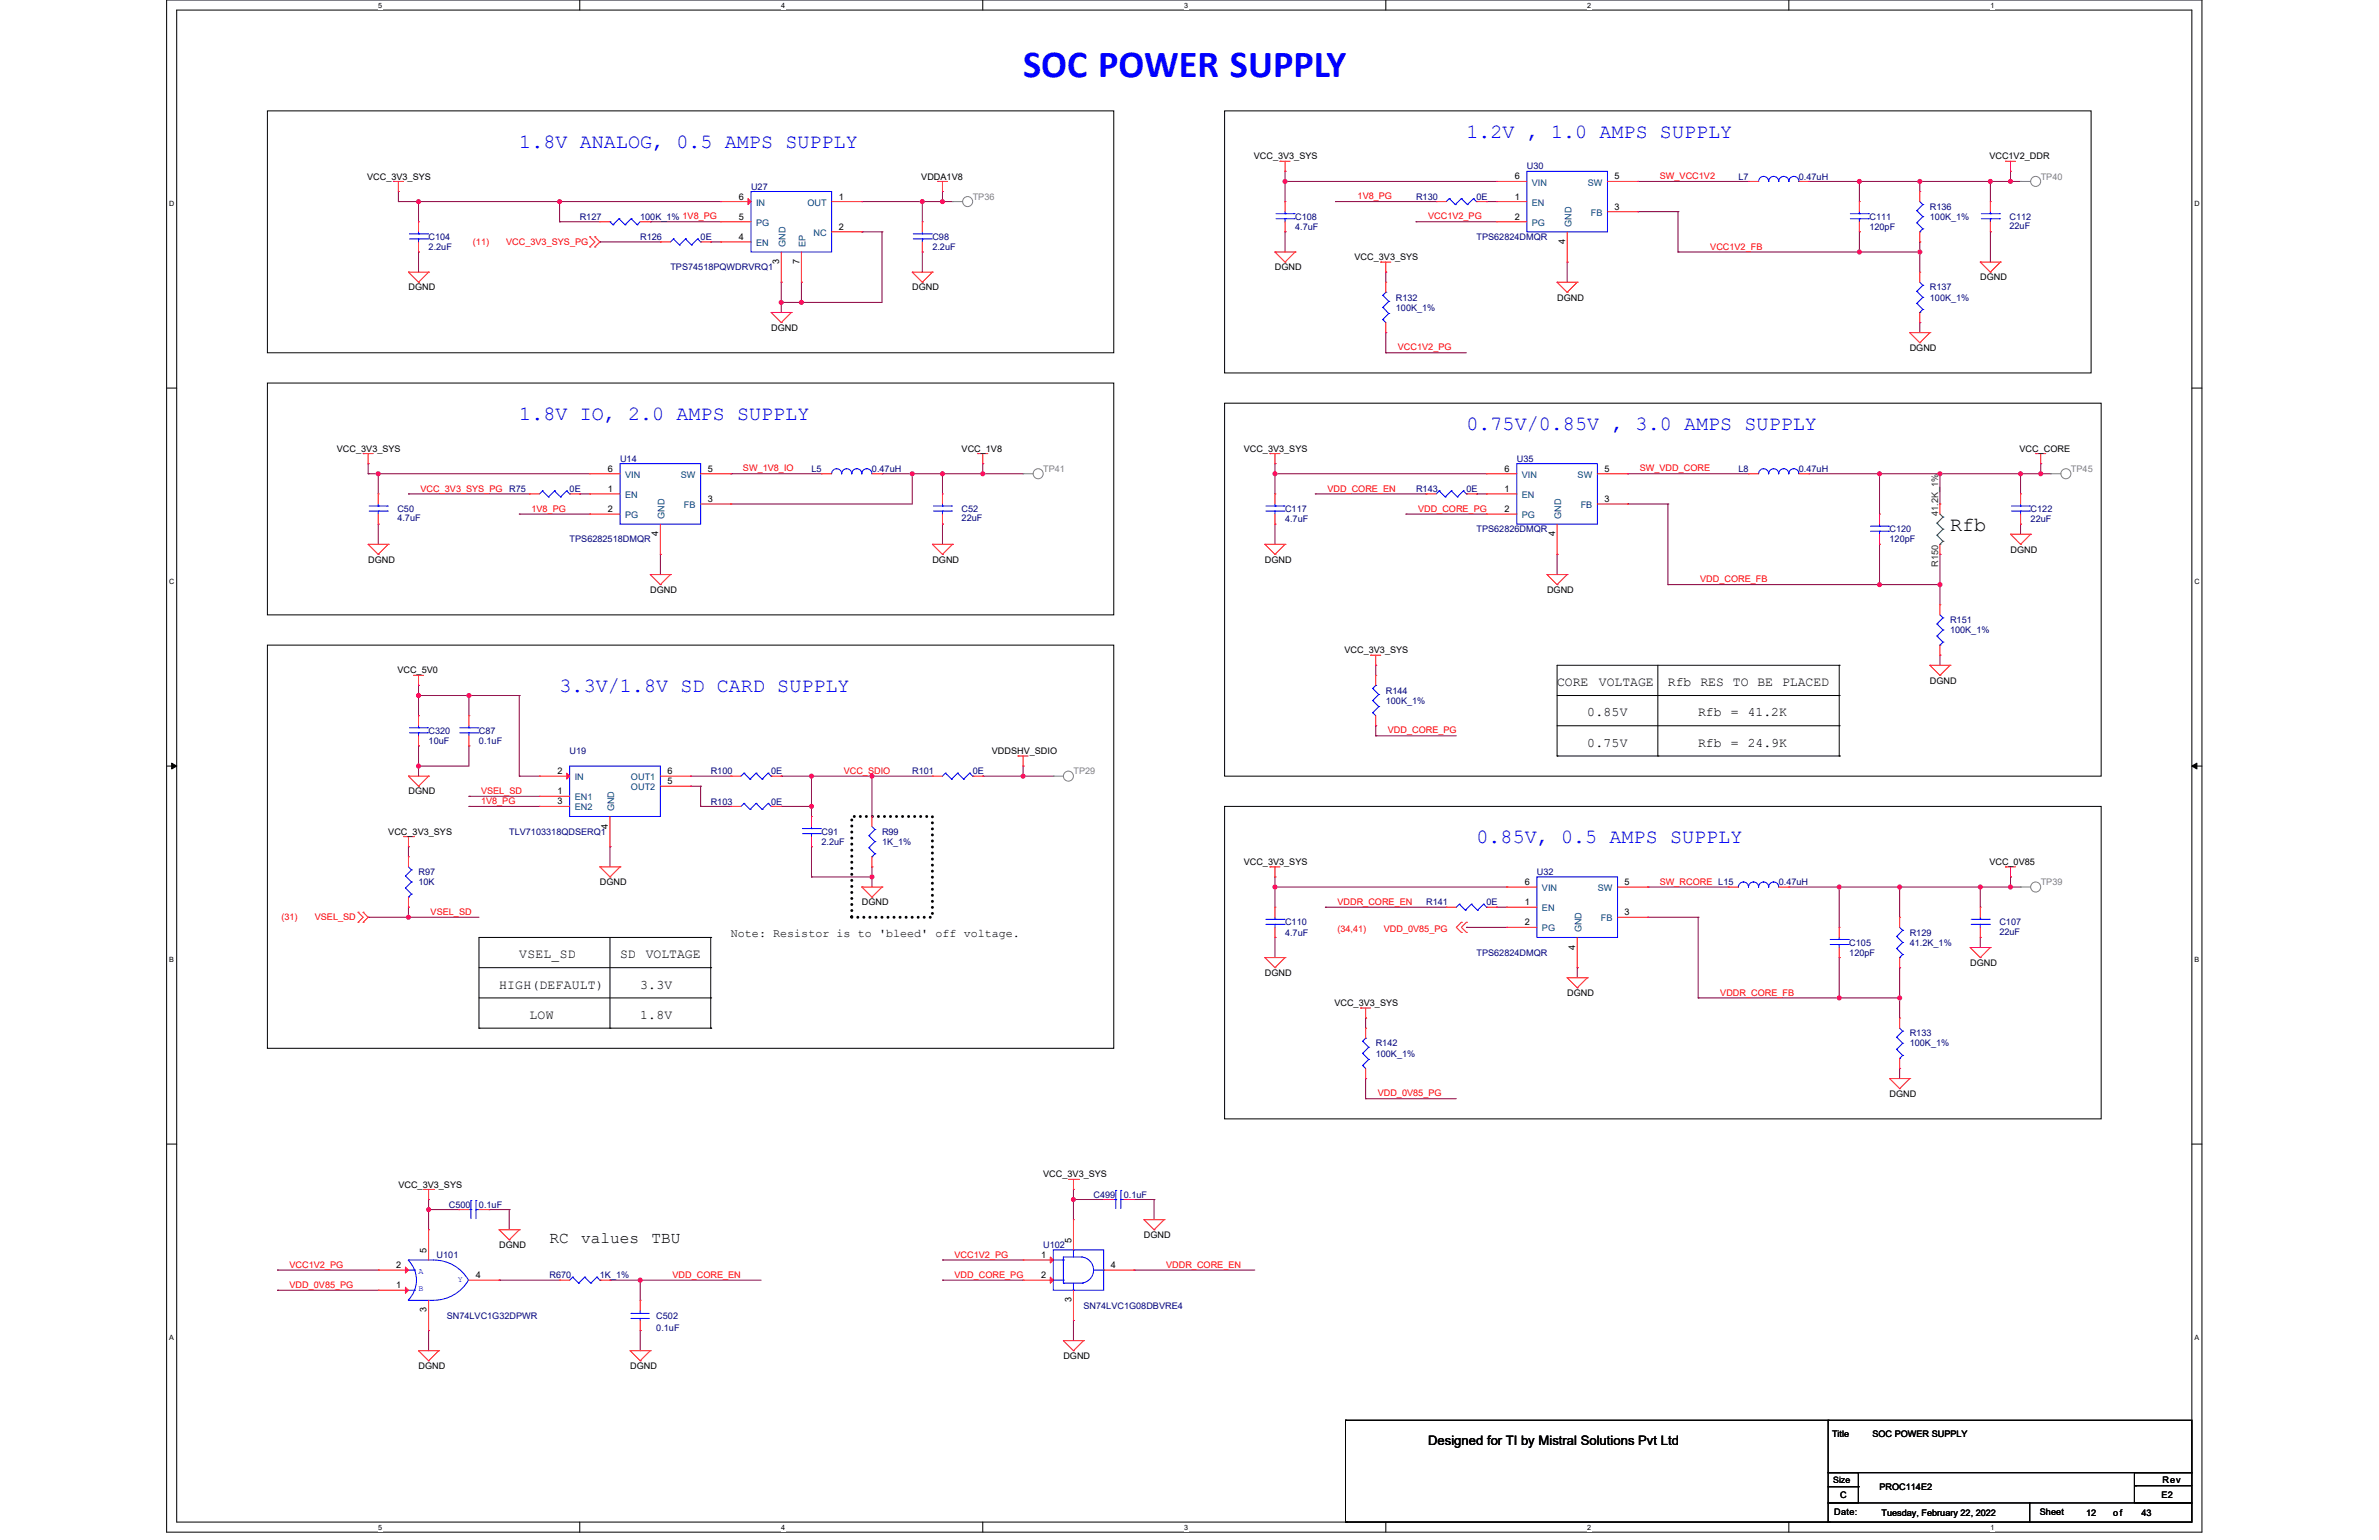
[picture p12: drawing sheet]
<svg xmlns="http://www.w3.org/2000/svg" width="432mm" height="279mm" viewBox="0 0 432 279" stroke-linecap="round" stroke-linejoin="round" font-family="sans-serif">
<defs><g id="words">
<text font-size="6.9" fill="#00f" x="185.7" y="13.9">SOC POWER SUPPLY</text>
<g font-size="3.7" fill="#00f">
<text x="94.3" y="26.8">1.8V ANALOG, 0.5 AMPS SUPPLY</text>
<text x="266.2" y="25">1.2V , 1.0 AMPS SUPPLY</text>
<text x="94.3" y="76.2">1.8V IO, 2.0 AMPS SUPPLY</text>
<text x="266.2" y="78">0.75V/0.85V , 3.0 AMPS SUPPLY</text>
<text x="101.6" y="125.6">3.3V/1.8V SD CARD SUPPLY</text>
<text x="268" y="153">0.85V, 0.5 AMPS SUPPLY</text>
</g>
<text font-size="3.7" x="353.9" y="96.3">Rfb</text>
<g font-size="2.9">
<text x="99.7" y="225.5">RC</text>
<text x="105.5" y="225.5">values</text>
<text x="118.3" y="225.5">TBU</text>
</g>
<g font-size="2.4">
<text x="282.6" y="124.5">CORE</text>
<text x="290.2" y="124.5">VOLTAGE</text>
<text x="302.7" y="124.5">Rfb RES TO BE PLACED</text>
<text x="288.1" y="130">0.85V</text>
<text x="308.2" y="130">Rfb</text>
<text x="314.2" y="130">=</text>
<text x="317.2" y="130">41.2K</text>
<text x="288.1" y="135.5">0.75V</text>
<text x="308.2" y="135.5">Rfb</text>
<text x="314.2" y="135.5">=</text>
<text x="317.2" y="135.5">24.9K</text>
<text x="94.3" y="173.9">VSEL_SD</text>
<text x="112.5" y="173.9">SD</text>
<text x="117.2" y="173.9">VOLTAGE</text>
<text x="90.6" y="179.4">HIGH(DEFAULT)</text>
<text x="116.2" y="179.4">3.3V</text>
<text x="96.1" y="184.9">LOW</text>
<text x="116.2" y="184.9">1.8V</text>
<text x="259.2" y="262.2">Designed for TI by Mistral Solutions Pvt Ltd</text>
</g>
<text font-size="2.1" x="132.7" y="170">Note: Resistor is to 'bleed' off voltage.</text>
<g font-size="1.6">
<text x="227.6" y="28.9">VCC_3V3_SYS</text>
<text x="361.1" y="28.9">VCC1V2_DDR</text>
<text x="66.6" y="32.6">VCC_3V3_SYS</text>
<text x="167.2" y="32.6">VDDA1V8</text>
<text x="274.9" y="32.5">6</text>
<text x="293" y="32.5">5</text>
<text x="134.1" y="39.9">5</text>
<text x="134.1" y="36.2">6</text>
<text x="152.2" y="36.2">1</text>
<text x="152.2" y="41.7">2</text>
<text x="274.9" y="36.2">1</text>
<text x="274.9" y="39.9">2</text>
<text x="293" y="38">3</text>
<text x="134.1" y="43.5">4</text>
<text x="141.4" y="47.9" transform="rotate(-90 141.4 47.9)">3</text>
<text x="145.1" y="47.9" transform="rotate(-90 145.1 47.9)">7</text>
<text x="245.9" y="47.2">VCC_3V3_SYS</text>
<text x="284.1" y="44.3" transform="rotate(-90 284.1 44.3)">4</text>
<text x="74.1" y="52.7">DGND</text>
<text x="165.6" y="52.7">DGND</text>
<text x="231.4" y="49">DGND</text>
<text x="359.4" y="50.9">DGND</text>
<text x="282.6" y="54.5">DGND</text>
<text x="140" y="60">DGND</text>
<text x="346.6" y="63.7">DGND</text>
<text x="61.2" y="82">VCC_3V3_SYS</text>
<text x="174.5" y="82">VCC_1V8</text>
<text x="225.7" y="82">VCC_3V3_SYS</text>
<text x="366.6" y="82">VCC_CORE</text>
<text x="110.3" y="89.2">1</text>
<text x="110.3" y="85.6">6</text>
<text x="128.5" y="85.6">5</text>
<text x="273.1" y="89.2">1</text>
<text x="273.1" y="85.6">6</text>
<text x="291.2" y="85.6">5</text>
<text x="110.3" y="92.9">2</text>
<text x="128.5" y="91.1">3</text>
<text x="273.1" y="92.9">2</text>
<text x="291.2" y="91.1">3</text>
<text x="119.5" y="97.3" transform="rotate(-90 119.5 97.3)">4</text>
<text x="282.2" y="97.3" transform="rotate(-90 282.2 97.3)">4</text>
<text x="364.9" y="100.2">DGND</text>
<text x="66.8" y="102.1">DGND</text>
<text x="118" y="107.6">DGND</text>
<text x="169.2" y="102.1">DGND</text>
<text x="229.6" y="102.1">DGND</text>
<text x="280.8" y="107.6">DGND</text>
<text x="244" y="118.5">VCC_3V3_SYS</text>
<text x="72.1" y="122.2">VCC_5V0</text>
<text x="350.3" y="124">DGND</text>
<text x="180" y="136.8">VDDSHV_SDIO</text>
<text x="101.2" y="140.4">2</text>
<text x="121.1" y="142.3">5</text>
<text x="121.1" y="140.4">6</text>
<text x="74.1" y="144.1">DGND</text>
<text x="101.2" y="144.1">1</text>
<text x="101.2" y="145.9">3</text>
<text x="70.5" y="151.4">VCC_3V3_SYS</text>
<text x="110.3" y="150.3" transform="rotate(-90 110.3 150.3)">4</text>
<text x="108.9" y="160.6">DGND</text>
<text x="225.7" y="156.9">VCC_3V3_SYS</text>
<text x="276.8" y="160.6">6</text>
<text x="294.9" y="160.6">5</text>
<text x="361.1" y="156.9">VCC_0V85</text>
<text x="156.4" y="164.2">DGND</text>
<text x="276.8" y="164.2">1</text>
<text x="276.8" y="167.9">2</text>
<text x="294.9" y="166">3</text>
<text x="285.9" y="172.3" transform="rotate(-90 285.9 172.3)">4</text>
<text x="229.6" y="177.1">DGND</text>
<text x="357.6" y="175.2">DGND</text>
<text x="242.2" y="182.5">VCC_3V3_SYS</text>
<text x="284.4" y="180.7">DGND</text>
<text x="343" y="199">DGND</text>
<text x="72.3" y="215.5">VCC_3V3_SYS</text>
<text x="189.4" y="213.6">VCC_3V3_SYS</text>
<text x="77.4" y="227.3" transform="rotate(-90 77.4 227.3)">5</text>
<text x="90.6" y="226.4">DGND</text>
<text x="194.5" y="225.5" transform="rotate(-90 194.5 225.5)">5</text>
<text x="207.6" y="224.6">DGND</text>
<text x="71.9" y="233.7">1</text>
<text x="71.9" y="230.1">2</text>
<text x="86.4" y="231.9">4</text>
<text x="189" y="228.2">1</text>
<text x="189" y="231.9">2</text>
<text x="201.6" y="230.1">4</text>
<text x="77.4" y="238.1" transform="rotate(-90 77.4 238.1)">3</text>
<text x="194.5" y="236.3" transform="rotate(-90 194.5 236.3)">3</text>
<text x="76" y="248.4">DGND</text>
<text x="114.4" y="248.4">DGND</text>
<text x="193" y="246.5">DGND</text>
<text x="332.5" y="260.6">Title</text>
<text x="339.9" y="260.6">SOC POWER SUPPLY</text>
<text x="332.7" y="269">Size</text>
<text x="392.5" y="269">Rev</text>
<text x="332.9" y="274.9">Date:</text>
<text x="334" y="271.8">C</text>
<text x="341.1" y="270.3">PROC114E2</text>
<text x="341.5" y="275.1">Tuesday, February 22, 2022</text>
<text x="370.2" y="274.9">Sheet</text>
<text x="378.6" y="275.1">12</text>
<text x="383.6" y="275.1">of</text>
<text x="388.7" y="275.1">43</text>
<text x="392.3" y="271.8">E2</text>
</g>
<g font-size="1.6" fill="#000080">
<text x="136.3" y="34.4">U27</text>
<text x="277.1" y="30.7">U30</text>
<text x="315.5" y="32.6">L7</text>
<text x="326.5" y="32.6">0.47uH</text>
<text x="105.2" y="39.9">R127</text>
<text x="116.2" y="39.9">100K_1% 1V8_PG</text>
<text x="235.1" y="39.9">C108</text>
<text x="235.1" y="41.7">4.7uF</text>
<text x="257" y="36.2">R130</text>
<text x="268" y="36.2">0E</text>
<text x="339.3" y="39.9">C111</text>
<text x="339.3" y="41.7">120pF</text>
<text x="350.3" y="38.1">R136</text>
<text x="350.3" y="39.9">100K_1%</text>
<text x="364.7" y="39.9">C112</text>
<text x="364.7" y="41.5">22uF</text>
<text x="77.8" y="43.5">C104</text>
<text x="77.8" y="45.4">2.2uF</text>
<text x="116.2" y="43.5">R126</text>
<text x="127.2" y="43.5">0E</text>
<text x="169.2" y="43.5">C98</text>
<text x="169.2" y="45.4">2.2uF</text>
<text x="268" y="43.5">TPS62824DMQR</text>
<text x="121.7" y="49">TPS74518PQWDRVRQ1</text>
<text x="350.3" y="52.7">R137</text>
<text x="253.4" y="54.5">R132</text>
<text x="253.4" y="56.3">100K_1%</text>
<text x="350.3" y="54.5">100K_1%</text>
<text x="112.5" y="83.8">U14</text>
<text x="275.3" y="83.8">U35</text>
<text x="92.4" y="89.3">R75</text>
<text x="103.4" y="89.3">0E</text>
<text x="147.3" y="85.6">L5</text>
<text x="158.3" y="85.6">0.47uH</text>
<text x="257" y="89.3">R143</text>
<text x="266.2" y="89.3">0E</text>
<text x="315.5" y="85.6">L8</text>
<text x="326.5" y="85.6">0.47uH</text>
<text x="72.1" y="92.9">C50</text>
<text x="72.1" y="94.6">4.7uF</text>
<text x="174.5" y="92.9">C52</text>
<text x="174.5" y="94.6">22uF</text>
<text x="233.2" y="92.9">C117</text>
<text x="233.2" y="94.8">4.7uF</text>
<text x="368.6" y="92.9">C122</text>
<text x="368.6" y="94.8">22uF</text>
<text x="103.4" y="98.4">TPS6282518DMQR</text>
<text x="268" y="96.6">TPS62826DMQR</text>
<text x="343" y="96.6">C120</text>
<text x="343" y="98.4">120pF</text>
<text x="353.9" y="113">R151</text>
<text x="353.9" y="114.9">100K_1%</text>
<text x="251.5" y="125.8">R144</text>
<text x="251.5" y="127.7">100K_1%</text>
<text x="77.8" y="133.2">C320</text>
<text x="77.8" y="135">10uF</text>
<text x="86.9" y="133.2">C87</text>
<text x="86.9" y="135">0.1uF</text>
<text x="103.4" y="136.8">U19</text>
<text x="129" y="140.5">R100</text>
<text x="140" y="140.5">0E</text>
<text x="165.6" y="140.5">R101</text>
<text x="176.5" y="140.5">0E</text>
<text x="129" y="146">R103</text>
<text x="140" y="146">0E</text>
<text x="92.4" y="151.4">TLV7103318QDSERQ1</text>
<text x="149.1" y="151.4">C91</text>
<text x="149.1" y="153.3">2.2uF</text>
<text x="160.1" y="151.4">R99</text>
<text x="160.1" y="153.3">1K_1%</text>
<text x="76" y="158.8">R97</text>
<text x="76" y="160.6">10K</text>
<text x="279" y="158.8">U32</text>
<text x="322.9" y="160.6">0.47uH</text>
<text x="233.2" y="167.9">C110</text>
<text x="258.8" y="164.2">R141</text>
<text x="269.8" y="164.2">0E</text>
<text x="362.9" y="167.9">C107</text>
<text x="233.2" y="169.7">4.7uF</text>
<text x="268" y="173.4">TPS62824DMQR</text>
<text x="335.7" y="171.6">C105</text>
<text x="335.7" y="173.4">120pF</text>
<text x="346.6" y="169.7">R129</text>
<text x="346.6" y="171.6">41.2K_1%</text>
<text x="362.9" y="169.6">22uF</text>
<text x="249.7" y="189.9">R142</text>
<text x="249.7" y="191.7">100K_1%</text>
<text x="346.6" y="188">R133</text>
<text x="346.6" y="189.9">100K_1%</text>
<text x="81.5" y="219.1">C500</text>
<text x="86.9" y="219.1">0.1uF</text>
<text x="198.5" y="217.3">C499</text>
<text x="204" y="217.3">0.1uF</text>
<text x="189.4" y="226.4">U102</text>
<text x="79.3" y="228.3">U101</text>
<text x="99.7" y="231.9">R670</text>
<text x="108.9" y="231.9">1K_1%</text>
<text x="81.1" y="239.2">SN74LVC1G32DPWR</text>
<text x="119.1" y="239.2">C502</text>
<text x="196.7" y="237.4">SN74LVC1G08DBVRE4</text>
<text x="119.1" y="241.4">0.1uF</text>
</g>
<g font-size="1.6" fill="#004080">
<text x="278" y="33.7">VIN</text>
<text x="288.2" y="33.7">SW</text>
<text x="137.2" y="41">PG</text>
<text x="137.2" y="37.3">IN</text>
<text x="146.5" y="37.3">OUT</text>
<text x="278" y="37.3">EN</text>
<text x="278" y="41">PG</text>
<text x="285.2" y="41.1" transform="rotate(-90 285.2 41.1)">GND</text>
<text x="288.7" y="39.1">FB</text>
<text x="137.2" y="44.6">EN</text>
<text x="142.6" y="44.8" transform="rotate(-90 142.6 44.8)">GND</text>
<text x="146.2" y="44.8" transform="rotate(-90 146.2 44.8)">EP</text>
<text x="147.6" y="42.8">NC</text>
<text x="113.5" y="86.7">VIN</text>
<text x="123.6" y="86.7">SW</text>
<text x="276.2" y="86.7">VIN</text>
<text x="286.4" y="86.7">SW</text>
<text x="113.5" y="90.4">EN</text>
<text x="113.5" y="94">PG</text>
<text x="120.6" y="94.2" transform="rotate(-90 120.6 94.2)">GND</text>
<text x="124.1" y="92.2">FB</text>
<text x="276.2" y="90.4">EN</text>
<text x="276.2" y="94">PG</text>
<text x="283.4" y="94.2" transform="rotate(-90 283.4 94.2)">GND</text>
<text x="286.9" y="92.2">FB</text>
<text x="104.3" y="141.6">IN</text>
<text x="114.5" y="143.4">OUT2</text>
<text x="114.5" y="141.6">OUT1</text>
<text x="104.3" y="145.2">EN1</text>
<text x="104.3" y="147">EN2</text>
<text x="111.5" y="147.2" transform="rotate(-90 111.5 147.2)">GND</text>
<text x="279.9" y="161.7">VIN</text>
<text x="290" y="161.7">SW</text>
<text x="279.9" y="165.3">EN</text>
<text x="290.6" y="167.2">FB</text>
<text x="279.9" y="169">PG</text>
<text x="287" y="169.2" transform="rotate(-90 287 169.2)">GND</text>
</g>
<g font-size="1.6" fill="#f00">
<text x="301.3" y="32.5">SW_VCC1V2</text>
<text x="246.4" y="36.1">1V8_PG</text>
<text x="259.2" y="39.8">VCC1V2_PG</text>
<text x="85.8" y="44.5">(11)</text>
<text x="91.9" y="44.5">VCC_3V3_SYS_PG</text>
<text x="310.4" y="45.3">VCC1V2_FB</text>
<text x="253.7" y="63.6">VCC1V2_PG</text>
<text x="76.3" y="89.2">VCC_3V3_SYS_PG</text>
<text x="134.9" y="85.5">SW_1V8_IO</text>
<text x="240.9" y="89.2">VDD_CORE_EN</text>
<text x="297.6" y="85.5">SW_VDD_CORE</text>
<text x="96.5" y="92.8">1V8_PG</text>
<text x="257.4" y="92.8">VDD_CORE_PG</text>
<text x="308.6" y="105.6">VDD_CORE_FB</text>
<text x="251.9" y="133.1">VDD_CORE_PG</text>
<text x="153.1" y="140.4">VCC_SDIO</text>
<text x="87.3" y="145.9">1V8_PG</text>
<text x="87.3" y="144">VSEL_SD</text>
<text x="301.3" y="160.5">SW_RCORE L15</text>
<text x="51.1" y="167">(31)</text>
<text x="57.1" y="167">VSEL_SD</text>
<text x="78.2" y="166">VSEL_SD</text>
<text x="242.8" y="164.2">VDDR_CORE_EN</text>
<text x="242.8" y="169">(34,41)</text>
<text x="251.2" y="169">VDD_0V85_PG</text>
<text x="312.2" y="180.6">VDDR_CORE_FB</text>
<text x="250.1" y="198.9">VDD_0V85_PG</text>
<text x="52.6" y="230">VCC1V2_PG</text>
<text x="52.6" y="233.7">VDD_0V85_PG</text>
<text x="122.1" y="231.8">VDD_CORE_EN</text>
<text x="173.3" y="228.2">VCC1V2_PG</text>
<text x="173.3" y="231.8">VDD_CORE_PG</text>
<text x="211.7" y="230">VDDR_CORE_EN</text>
</g>
<g font-size="1.6" fill="#808080">
<text x="370.4" y="32.6">TP40</text>
<text x="176.5" y="36.2">TP36</text>
<text x="189.4" y="85.6">TP41</text>
<text x="375.9" y="85.6">TP45</text>
<text x="194.8" y="140.5">TP29</text>
<text x="370.4" y="160.6">TP39</text>
</g>
<g font-size="1.6" fill="#008000">
<text x="351.8" y="93.6" transform="rotate(-90 351.8 93.6)">41.2K_1%</text>
<text x="351.8" y="102.8" transform="rotate(-90 351.8 102.8)">R150</text>
</g>
<g font-size="1.5" fill="#00f">
<text x="76" y="231.1">A</text>
<text x="83.1" y="232.6">Y</text>
<text x="76" y="234.2">B</text>
</g>
<g font-size="1.3">
<text x="68.6" y="1.4">5</text>
<text x="141.8" y="1.4">4</text>
<text x="215" y="1.4">3</text>
<text x="288.1" y="1.4">2</text>
<text x="361.3" y="1.4">1</text>
<text x="30.7" y="37.3">D</text>
<text x="398.3" y="37.3">D</text>
<text x="30.7" y="105.9">C</text>
<text x="398.3" y="105.9">C</text>
<text x="30.7" y="174.5">B</text>
<text x="398.3" y="174.5">B</text>
<text x="30.7" y="243">A</text>
<text x="398.3" y="243">A</text>
<text x="68.6" y="277.5">5</text>
<text x="141.8" y="277.5">4</text>
<text x="215" y="277.5">3</text>
<text x="288.1" y="277.5">2</text>
<text x="361.3" y="277.5">1</text>
</g>
</g></defs>
<path d="M30.2 0h369.5v278h-369.5zM32.1 1.8h365.7v274.3h-365.7z" fill="none" stroke="#000" stroke-width=".18"/>
<g fill="#fff">
<path d="M68.7 .2h.7v1.4h-.7z"/>
<path d="M68.7 276.3h.7v1.5h-.7z"/>
</g>
<path d="M105.2 0v1.8M105.2 276.1v1.9" fill="none" stroke="#000" stroke-width=".18"/>
<g fill="#fff">
<path d="M141.8 .2h.7v1.4h-.7z"/>
<path d="M141.8 276.3h.7v1.5h-.7z"/>
</g>
<path d="M178.4 0v1.8M178.4 276.1v1.9" fill="none" stroke="#000" stroke-width=".18"/>
<g fill="#fff">
<path d="M215 .2h.7v1.4h-.7z"/>
<path d="M215 276.3h.7v1.5h-.7z"/>
</g>
<path d="M251.5 0v1.8M251.5 276.1v1.9" fill="none" stroke="#000" stroke-width=".18"/>
<g fill="#fff">
<path d="M288.1 .2h.7v1.4h-.7z"/>
<path d="M288.1 276.3h.7v1.5h-.7z"/>
</g>
<path d="M324.7 0v1.8M324.7 276.1v1.9" fill="none" stroke="#000" stroke-width=".18"/>
<g fill="#fff">
<path d="M361.3 .2h.7v1.4h-.7z"/>
<path d="M361.3 276.3h.7v1.5h-.7z"/>
<path d="M30.7 36.1h1v1.5h-1z"/>
<path d="M398.3 36.1h.9v1.5h-.9z"/>
<path d="M30.7 104.7h1v1.5h-1z"/>
<path d="M398.3 104.7h.9v1.5h-.9z"/>
</g>
<path d="M30.2 70.4h1.9M397.8 70.4h1.9" fill="none" stroke="#000" stroke-width=".18"/>
<g fill="#fff">
<path d="M30.7 173.3h.9v1.4h-.9z"/>
<path d="M398.3 173.3h.9v1.4h-.9z"/>
</g>
<path d="M30.2 139h1.9M31.2 138.5l.9 .5-.9 .5zM397.8 139l.9-.5v1zM397.8 139h1.9" fill="none" stroke="#000" stroke-width=".18"/>
<path d="M31.2 138.5l.9 .5-.9 .5zM397.8 139l.9-.5v1z" fill="#000"/>
<g fill="#fff">
<path d="M30.7 241.9h.9v1.4h-.9z"/>
<path d="M398.3 241.9h.9v1.4h-.9z"/>
</g>
<g fill="none" stroke="#000" stroke-width=".18">
<path d="M48.5 20.1h153.7v43.9h-153.7zM222.3 20.1h157.2v47.6h-157.2zM48.5 69.5h153.7v42.1h-153.7zM222.3 73.2h159.1v67.6h-159.1zM48.5 117h153.7v73.2h-153.7zM282.6 137.2h.1M282.6 126.2h51.2M282.6 131.7h51.2M282.6 137.2h51.2M300.9 137.2h.1M300.9 120.7v16.5M333.8 120.7h.1"/>
<path d="M333.8 126.2h.1M333.8 131.7h.1M333.8 137.2h.1M333.8 120.7h-51.2v16.5M333.8 120.7v16.5M222.3 146.3h159.1v56.7h-159.1zM86.9 175.6h42.1M110.7 170.1v16.4M129 170.1h.1M129 175.6h.1M129 170.1v16.4M129 170.1h-42.1v16.4"/>
<path d="M86.9 186.5h.1M86.9 181.1h42.1M86.9 186.5h42.1M110.7 186.5h.1M129 181.1h.1M129 186.5h.1M30.2 207.6h1.9M397.8 207.6h1.9"/>
</g>
<path d="M154.6 148.1h14.6v18.3h-14.6z" fill="none" stroke="#000" stroke-width=".55" stroke-dasharray="0 1.1"/>
<path d="M72.3 34.7h.1M72.3 34.7v1.9M76 36.6h.1M76 36.6v3.6M76 45.7h.1M76 45.7v3.7M141.8 51.2h.1M141.8 51.2v3.7" fill="none" stroke="#800040" stroke-width=".18"/>
<circle cx="141.8" cy="54.9" r=".37" fill="#f0f"/>
<circle cx="141.8" cy="54.9" r=".37" fill="none" stroke="#f0f" stroke-width=".18"/>
<g fill="none" stroke="#800040" stroke-width=".18">
<path d="M72.3 36.6h.1M72.3 36.6h3.7M156.4 36.6h.1M156.4 36.6h11M167.4 36.6h.1M167.4 36.6v3.6M171.1 34.7h.1M171.1 34.7v1.9M101.6 40.2h.1M101.6 40.2h7.3M118 40.2h.1M118 40.2h12.8"/>
<path d="M129 43.9h.1M129 43.9h1.8M167.4 45.7h.1M167.4 45.7v3.7M66.8 84.1h.1M66.8 86h.1M66.8 84.1v1.9M66.8 86h40.3M68.7 86h.1"/>
</g>
<circle cx="68.6" cy="85.9" r=".37" fill="#f0f"/>
<circle cx="68.6" cy="85.9" r=".37" fill="none" stroke="#f0f" stroke-width=".18"/>
<path d="M105.2 89.6h.1M105.2 89.6h1.9M132.7 86h.1M132.7 91.4h.1M132.7 86h16.4M160.1 86h.1M160.1 86h11M165.6 86h.1M165.6 86v5.4h-32.9M119.9 100.6h.1M119.9 100.6v3.6" fill="none" stroke="#800040" stroke-width=".18"/>
<circle cx="171.1" cy="85.9" r=".37" fill="#f0f"/>
<circle cx="171.1" cy="85.9" r=".37" fill="none" stroke="#f0f" stroke-width=".18"/>
<circle cx="165.6" cy="85.9" r=".37" fill="#f0f"/>
<circle cx="165.6" cy="85.9" r=".37" fill="none" stroke="#f0f" stroke-width=".18"/>
<g fill="none" stroke="#800040" stroke-width=".18">
<path d="M171.1 36.6h.1M171.1 36.6h1.8M171.1 86h.1M171.1 95.1h.1M171.1 86v3.6M171.1 95.1v3.7M178.4 84.1h.1M178.4 86h.1M178.4 84.1v1.9M178.4 86h7.3M76 126.2h.1M76 135.3h.1"/>
<path d="M76 124.4h.1M76 139h.1M76 124.4v5.4M76 135.3v5.5M85.1 126.2h.1M85.1 135.3h.1M85.1 126.2v3.6M85.1 135.3v3.7M110.7 153.6h.1M110.7 153.6v3.7"/>
</g>
<circle cx="76" cy="139" r=".37" fill="#f0f"/>
<circle cx="76" cy="139" r=".37" fill="none" stroke="#f0f" stroke-width=".18"/>
<path d="M76 139h.1M76 126.2h.1M76 126.2h18.3M76 139h9.1M85.1 126.2h.1M94.3 126.2h.1M94.3 126.2v14.6M94.3 140.8h.1M94.3 140.8h3.6" fill="none" stroke="#800040" stroke-width=".18"/>
<circle cx="85.1" cy="126.2" r=".37" fill="#f0f"/>
<circle cx="85.1" cy="126.2" r=".37" fill="none" stroke="#f0f" stroke-width=".18"/>
<circle cx="76" cy="126.2" r=".37" fill="#f0f"/>
<circle cx="76" cy="126.2" r=".37" fill="none" stroke="#f0f" stroke-width=".18"/>
<g fill="none" stroke="#800040" stroke-width=".18">
<path d="M125.3 140.8h.1M125.3 142.6h.1M125.3 140.8h7.4M125.3 142.6h1.9M127.2 142.6h.1M127.2 146.3h.1M127.2 142.6v3.7M127.2 146.3h5.5M141.8 140.8h.1M141.8 146.3h.1M141.8 140.8h5.5M147.3 140.8h.1"/>
<path d="M147.3 140.8v5.5h-5.5"/>
</g>
<circle cx="147.3" cy="146.3" r=".37" fill="#f0f"/>
<circle cx="147.3" cy="146.3" r=".37" fill="none" stroke="#f0f" stroke-width=".18"/>
<path d="M147.3 146.3h.1M147.3 140.8h.1M147.3 146.3v1.8M147.3 140.8h11" fill="none" stroke="#800040" stroke-width=".18"/>
<circle cx="158.3" cy="140.8" r=".37" fill="#f0f"/>
<circle cx="158.3" cy="140.8" r=".37" fill="none" stroke="#f0f" stroke-width=".18"/>
<circle cx="147.3" cy="140.8" r=".37" fill="#f0f"/>
<circle cx="147.3" cy="140.8" r=".37" fill="none" stroke="#f0f" stroke-width=".18"/>
<path d="M147.3 153.6h.1M147.3 153.6v5.5M158.3 140.8h.1M158.3 157.3h.1M158.3 140.8v7.3M158.3 157.3v1.8" fill="none" stroke="#800040" stroke-width=".18"/>
<circle cx="158.3" cy="159.1" r=".37" fill="#f0f"/>
<circle cx="158.3" cy="159.1" r=".37" fill="none" stroke="#f0f" stroke-width=".18"/>
<path d="M185.7 139h.1M185.7 139v1.8M147.3 159.1h.1M147.3 159.1h11M158.3 159.1h.1M158.3 159.1v1.8" fill="none" stroke="#800040" stroke-width=".18"/>
<circle cx="185.7" cy="140.8" r=".37" fill="#f0f"/>
<circle cx="185.7" cy="140.8" r=".37" fill="none" stroke="#f0f" stroke-width=".18"/>
<path d="M101.6 36.6h.1M101.6 36.6v3.6M233.2 31.1h.1M233.2 32.9h.1M233.2 31.1v5.5M94.3 93.3h.1M94.3 93.3h12.8" fill="none" stroke="#800040" stroke-width=".18"/>
<circle cx="233.2" cy="32.9" r=".37" fill="#f0f"/>
<circle cx="233.2" cy="32.9" r=".37" fill="none" stroke="#f0f" stroke-width=".18"/>
<g fill="none" stroke="#800040" stroke-width=".18">
<path d="M233.2 32.9h.1M233.2 32.9h38.4M269.8 36.6h.1M269.8 36.6h1.8M297.2 32.9h.1M297.2 32.9h20.2M328.3 32.9h.1M328.3 32.9h9.2M337.5 32.9h.1M337.5 32.9v3.7M233.2 42.1h.1M233.2 42.1v3.6"/>
<path d="M251.5 49.4h.1M251.5 49.4v1.8M257 40.2h.1M257 40.2h14.6M284.4 47.5h.1M284.4 47.5v3.7M251.5 64h.1M251.5 60.4h.1M251.5 60.4v3.6M251.5 64h14.7"/>
</g>
<circle cx="337.5" cy="32.9" r=".37" fill="#f0f"/>
<circle cx="337.5" cy="32.9" r=".37" fill="none" stroke="#f0f" stroke-width=".18"/>
<path d="M297.2 38.4h.1M297.2 38.4h7.4M304.6 38.4h.1M304.6 38.4v7.3M337.5 32.9h.1M337.5 32.9h11M304.6 45.7h.1M304.6 45.7h32.9" fill="none" stroke="#800040" stroke-width=".18"/>
<circle cx="337.5" cy="45.7" r=".37" fill="#f0f"/>
<circle cx="337.5" cy="45.7" r=".37" fill="none" stroke="#f0f" stroke-width=".18"/>
<path d="M337.5 42.1h.1M337.5 45.7h.1M337.5 42.1v3.6M337.5 45.7h11" fill="none" stroke="#800040" stroke-width=".18"/>
<circle cx="348.5" cy="45.7" r=".37" fill="#f0f"/>
<circle cx="348.5" cy="45.7" r=".37" fill="none" stroke="#f0f" stroke-width=".18"/>
<g fill="none" stroke="#800040" stroke-width=".18">
<path d="M361.3 32.9h.1M361.3 32.9v3.7M364.9 31.1h.1M364.9 32.9h.1M364.9 31.1v1.8M364.9 32.9h1.8M348.5 43.9h.1M348.5 45.7h.1M348.5 58.5h.1M348.5 43.9v5.5M348.5 58.5v1.9M361.3 42.1h.1"/>
<path d="M361.3 42.1v5.4"/>
</g>
<circle cx="364.9" cy="32.9" r=".37" fill="#f0f"/>
<circle cx="364.9" cy="32.9" r=".37" fill="none" stroke="#f0f" stroke-width=".18"/>
<path d="M348.5 32.9h.1M348.5 32.9v1.8M348.5 32.9h12.8" fill="none" stroke="#800040" stroke-width=".18"/>
<circle cx="361.3" cy="32.9" r=".37" fill="#f0f"/>
<circle cx="361.3" cy="32.9" r=".37" fill="none" stroke="#f0f" stroke-width=".18"/>
<circle cx="348.5" cy="32.9" r=".37" fill="#f0f"/>
<circle cx="348.5" cy="32.9" r=".37" fill="none" stroke="#f0f" stroke-width=".18"/>
<path d="M231.4 84.1h.1M231.4 86h.1M231.4 95.1h.1M231.4 84.1v5.5M231.4 95.1v3.7M231.4 86h38.4" fill="none" stroke="#800040" stroke-width=".18"/>
<circle cx="231.4" cy="85.9" r=".37" fill="#f0f"/>
<circle cx="231.4" cy="85.9" r=".37" fill="none" stroke="#f0f" stroke-width=".18"/>
<g fill="none" stroke="#800040" stroke-width=".18">
<path d="M255.2 93.3h.1M255.2 93.3h14.6M268 89.6h.1M268 89.6h1.8M295.4 86h.1M295.4 91.4h.1M295.4 86h22M295.4 91.4h7.3M302.7 91.4h.1M302.7 91.4v14.7M302.7 106.1h.1M302.7 106.1h38.4"/>
<path d="M249.7 120.7h.1M249.7 133.5h.1M249.7 131.7h.1M249.7 120.7v1.8M249.7 131.7v1.8M249.7 133.5h14.6"/>
</g>
<circle cx="341.1" cy="106.1" r=".37" fill="#f0f"/>
<circle cx="341.1" cy="106.1" r=".37" fill="none" stroke="#f0f" stroke-width=".18"/>
<path d="M341.1 98.8h.1M341.1 98.8v7.3M341.1 106.1h.1M352.1 100.6h.1M352.1 100.6v5.5h-11" fill="none" stroke="#800040" stroke-width=".18"/>
<circle cx="352.1" cy="106.1" r=".37" fill="#f0f"/>
<circle cx="352.1" cy="106.1" r=".37" fill="none" stroke="#f0f" stroke-width=".18"/>
<g fill="none" stroke="#800040" stroke-width=".18">
<path d="M341.1 86h.1M341.1 86v7.3M341.1 86h11M352.1 86h.1M352.1 86v5.4M282.6 100.6h.1M282.6 100.6v3.6M352.1 106.1h.1M352.1 118.9h.1M352.1 106.1v3.6M352.1 118.9v1.8M185.7 140.8h.1"/>
<path d="M185.7 140.8h5.5M231.4 159.1h.1M231.4 159.1v5.5M231.4 160.9h.1M231.4 170.1h.1M231.4 170.1v3.6M231.4 160.9h42.1M286.3 175.6h.1M286.3 175.6v1.8M299.1 160.9h.1M299.1 166.4h.1M299.1 160.9h14.6"/>
<path d="M299.1 166.4h9.1M247.9 184.7h.1M247.9 184.7v1.8"/>
</g>
<circle cx="231.4" cy="160.9" r=".37" fill="#f0f"/>
<circle cx="231.4" cy="160.9" r=".37" fill="none" stroke="#f0f" stroke-width=".18"/>
<path d="M167.4 36.6h.1M167.4 36.6h3.7" fill="none" stroke="#800040" stroke-width=".18"/>
<circle cx="171.1" cy="36.6" r=".37" fill="#f0f"/>
<circle cx="171.1" cy="36.6" r=".37" fill="none" stroke="#f0f" stroke-width=".18"/>
<circle cx="167.4" cy="36.6" r=".37" fill="#f0f"/>
<circle cx="167.4" cy="36.6" r=".37" fill="none" stroke="#f0f" stroke-width=".18"/>
<path d="M361.3 32.9h.1M361.3 32.9h3.6M171.1 86h.1M171.1 86h7.3" fill="none" stroke="#800040" stroke-width=".18"/>
<circle cx="178.4" cy="85.9" r=".37" fill="#f0f"/>
<circle cx="178.4" cy="85.9" r=".37" fill="none" stroke="#f0f" stroke-width=".18"/>
<path d="M101.6 36.6h.1M101.6 36.6h29.2M308.2 166.4h.1M308.2 166.4v14.7M247.9 195.7h.1M247.9 199.3h.1M247.9 195.7v3.6M247.9 199.3h16.4" fill="none" stroke="#800040" stroke-width=".18"/>
<circle cx="101.6" cy="36.6" r=".37" fill="#f0f"/>
<circle cx="101.6" cy="36.6" r=".37" fill="none" stroke="#f0f" stroke-width=".18"/>
<path d="M141.8 54.9h.1M141.8 54.9v1.8M145.5 51.2h.1M145.5 54.9h.1M145.5 51.2v3.7M156.4 42.1h.1M156.4 42.1h3.7M160.1 42.1h.1M160.1 42.1v12.8h-18.3" fill="none" stroke="#800040" stroke-width=".18"/>
<circle cx="145.5" cy="54.9" r=".37" fill="#f0f"/>
<circle cx="145.5" cy="54.9" r=".37" fill="none" stroke="#f0f" stroke-width=".18"/>
<path d="M76 36.6h.1M76 36.6h25.6M108.9 43.9h.1M108.9 43.9h11M68.7 86h.1M68.7 95.1h.1M68.7 86v3.6M68.7 95.1v3.7M74.1 89.6h.1M74.1 89.6h22" fill="none" stroke="#800040" stroke-width=".18"/>
<circle cx="76" cy="36.6" r=".37" fill="#f0f"/>
<circle cx="76" cy="36.6" r=".37" fill="none" stroke="#f0f" stroke-width=".18"/>
<path d="M66.8 166.4h.1M66.8 166.4h20.1M74.1 164.6h.1M74.1 166.4h.1M74.1 164.6v1.8" fill="none" stroke="#800040" stroke-width=".18"/>
<circle cx="74.1" cy="166.4" r=".37" fill="#f0f"/>
<circle cx="74.1" cy="166.4" r=".37" fill="none" stroke="#f0f" stroke-width=".18"/>
<g fill="none" stroke="#800040" stroke-width=".18">
<path d="M242.4 36.6h.1M242.4 36.6h18.3M74.1 153.6h.1M74.1 153.6v1.8M85.1 146.3h.1M85.1 144.5h.1M85.1 146.3h12.8M85.1 144.5h12.8M158.3 140.8h.1M158.3 140.8h10.9M178.4 140.8h.1M178.4 140.8h7.3"/>
<path d="M333.8 173.7h.1M333.8 173.7v7.4M333.8 181.1h.1M333.8 181.1h11M344.8 181.1h.1M344.8 181.1v3.6"/>
</g>
<circle cx="344.8" cy="181" r=".37" fill="#f0f"/>
<circle cx="344.8" cy="181" r=".37" fill="none" stroke="#f0f" stroke-width=".18"/>
<path d="M333.8 160.9h.1M333.8 160.9v7.3M333.8 160.9h11M344.8 175.6h.1M344.8 160.9h.1M344.8 160.9v5.5M344.8 175.6v5.5M308.2 181.1h.1M308.2 181.1h25.6M344.8 193.9h.1M344.8 193.9v1.8" fill="none" stroke="#800040" stroke-width=".18"/>
<circle cx="333.8" cy="181" r=".37" fill="#f0f"/>
<circle cx="333.8" cy="181" r=".37" fill="none" stroke="#f0f" stroke-width=".18"/>
<path d="M194.8 217.6h.1M194.8 215.8h.1M194.8 217.6h5.5M194.8 215.8v5.5M205.8 217.6h.1M205.8 217.6h3.7M209.5 217.6h.1M209.5 217.6v3.7" fill="none" stroke="#800040" stroke-width=".18"/>
<circle cx="194.8" cy="217.6" r=".37" fill="#f0f"/>
<circle cx="194.8" cy="217.6" r=".37" fill="none" stroke="#f0f" stroke-width=".18"/>
<path d="M77.8 219.5h.1M77.8 219.5h5.5M77.8 219.5v3.6M88.8 219.5h.1M88.8 219.5h3.6M92.4 219.5h.1M92.4 219.5v3.6M194.8 239.6h.1M194.8 239.6v3.6" fill="none" stroke="#800040" stroke-width=".18"/>
<circle cx="77.8" cy="219.5" r=".37" fill="#f0f"/>
<circle cx="77.8" cy="219.5" r=".37" fill="none" stroke="#f0f" stroke-width=".18"/>
<g fill="none" stroke="#800040" stroke-width=".18">
<path d="M77.8 217.6h.1M77.8 217.6v1.9M50.4 230.4h.1M50.4 234.1h.1M50.4 230.4h18.3M50.4 234.1h18.3M116.2 232.3h.1M116.2 232.3h21.9M116.2 232.3v3.6M171.1 228.6h.1M171.1 232.3h.1M171.1 228.6h14.6"/>
<path d="M171.1 232.3h14.6M205.8 230.4h.1M205.8 230.4h22M77.8 241.4h.1M77.8 241.4v3.7M116.2 241.4h.1M116.2 241.4v3.7"/>
</g>
<circle cx="116.2" cy="232.3" r=".37" fill="#f0f"/>
<circle cx="116.2" cy="232.3" r=".37" fill="none" stroke="#f0f" stroke-width=".18"/>
<g fill="none" stroke="#800040" stroke-width=".18">
<path d="M238.7 89.6h.1M238.7 89.6h20.1M364.9 159.1h.1M364.9 159.1v1.8M240.6 164.6h.1M240.6 164.6h21.9M266.2 168.2h.1M266.2 168.2h7.3M271.6 164.6h.1M271.6 164.6h1.9M359.4 160.9h.1M359.4 170.1h.1"/>
<path d="M359.4 160.9h7.3M359.4 160.9v3.7M359.4 170.1v1.8M364.9 160.9h.1M90.6 232.3h.1M90.6 232.3h11M110.7 232.3h.1M110.7 232.3h5.5"/>
</g>
<circle cx="364.9" cy="160.9" r=".37" fill="#f0f"/>
<circle cx="364.9" cy="160.9" r=".37" fill="none" stroke="#f0f" stroke-width=".18"/>
<path d="M344.8 160.9h14.6M359.4 160.9h.1" fill="none" stroke="#800040" stroke-width=".18"/>
<circle cx="344.8" cy="160.9" r=".37" fill="#f0f"/>
<circle cx="344.8" cy="160.9" r=".37" fill="none" stroke="#f0f" stroke-width=".18"/>
<circle cx="359.4" cy="160.9" r=".37" fill="#f0f"/>
<circle cx="359.4" cy="160.9" r=".37" fill="none" stroke="#f0f" stroke-width=".18"/>
<path d="M324.7 160.9h9.1M333.8 160.9h.1" fill="none" stroke="#800040" stroke-width=".18"/>
<circle cx="333.8" cy="160.9" r=".37" fill="#f0f"/>
<circle cx="333.8" cy="160.9" r=".37" fill="none" stroke="#f0f" stroke-width=".18"/>
<path d="M352.1 86h18.3M366.7 86h.1" fill="none" stroke="#800040" stroke-width=".18"/>
<circle cx="352.1" cy="85.9" r=".37" fill="#f0f"/>
<circle cx="352.1" cy="85.9" r=".37" fill="none" stroke="#f0f" stroke-width=".18"/>
<circle cx="366.7" cy="85.9" r=".37" fill="#f0f"/>
<circle cx="366.7" cy="85.9" r=".37" fill="none" stroke="#f0f" stroke-width=".18"/>
<path d="M366.7 86h.1M366.7 95.1h.1M366.7 86v3.6M366.7 95.1v1.8M370.4 84.1h.1M370.4 86h.1M370.4 84.1v1.9M370.4 86h1.8" fill="none" stroke="#800040" stroke-width=".18"/>
<circle cx="370.4" cy="85.9" r=".37" fill="#f0f"/>
<circle cx="370.4" cy="85.9" r=".37" fill="none" stroke="#f0f" stroke-width=".18"/>
<path d="M328.3 86h12.8M341.1 86h.1" fill="none" stroke="#800040" stroke-width=".18"/>
<circle cx="341.1" cy="85.9" r=".37" fill="#f0f"/>
<circle cx="341.1" cy="85.9" r=".37" fill="none" stroke="#f0f" stroke-width=".18"/>
<g fill="none" stroke="#f00" stroke-width=".18">
<path d="M71.4 32.9h.1M71.4 32.9h1.8M72.3 34.7h.1M72.3 32.9v1.8M170.1 32.9h.1M170.1 32.9h1.9M171.1 34.7h.1M171.1 32.9v1.8M232.3 29.3h.1M232.3 29.3h1.9M233.2 31.1h.1M233.2 29.3v1.8"/>
<path d="M364 29.3h.1M364 29.3h1.8M364.9 31.1h.1M364.9 29.3v1.8M74.1 49.4h.1M74.1 49.4h3.7M74.1 49.4l1.9 1.8M76 51.2h.1M76 40.2h.1M76 45.7h.1M76 40.2v1.9M76 43.9v1.8"/>
<path d="M77.8 49.4h.1M77.8 49.4l-1.8 1.8M107.1 44.8h.1M107.1 43h.1M107.1 43l.9 .9-.9 .9M108 43h.1M108 44.8h.1M108 43l.9 .9-.9 .9M140 56.7h.1M140 56.7h3.6M140 56.7l1.8 1.8M141.8 58.5h.1"/>
<path d="M143.6 56.7h.1M143.6 56.7l-1.8 1.8M165.6 49.4h.1M165.6 49.4h3.6M165.6 49.4l1.8 1.8M167.4 51.2h.1M169.2 49.4h.1M169.2 49.4l-1.8 1.8M231.4 45.7h.1M231.4 45.7h3.7M231.4 45.7l1.8 1.8M233.2 47.5h.1"/>
<path d="M235.1 45.7h.1M235.1 45.7l-1.9 1.8M250.6 47.5h.1M250.6 47.5h1.8M251.5 49.4h.1M251.5 47.5v1.9M282.6 51.2h.1M282.6 51.2h3.7M282.6 51.2l1.8 1.8M284.4 53h.1M286.3 51.2h.1M286.3 51.2l-1.9 1.8"/>
<path d="M359.4 47.5h.1M359.4 47.5h3.7M359.4 47.5l1.9 1.9M361.3 49.4h.1M363.1 47.5h.1M363.1 47.5l-1.8 1.9M346.6 60.4h.1M346.6 60.4h3.7M346.6 60.4l1.9 1.8M348.5 62.2h.1M350.3 60.4h.1M350.3 60.4l-1.8 1.8"/>
<path d="M65.9 82.3h.1M65.9 82.3h1.8M66.8 84.1h.1M66.8 98.8h.1M66.8 82.3v1.8M66.8 98.8h3.7M66.8 98.8l1.9 1.8M70.5 98.8h.1M70.5 98.8l-1.8 1.8M169.2 98.8h.1M169.2 98.8h3.7M169.2 98.8l1.9 1.8"/>
<path d="M172.9 98.8h.1M172.9 98.8l-1.8 1.8M177.5 82.3h.1M177.5 82.3h1.8M178.4 84.1h.1M178.4 82.3v1.8M229.6 98.8h.1M229.6 98.8h3.6M229.6 98.8l1.8 1.8M230.5 82.3h.1M230.5 82.3h1.8M231.4 84.1h.1"/>
<path d="M231.4 82.3v1.8M233.2 98.8h.1M233.2 98.8l-1.8 1.8M364.9 96.9h.1M364.9 96.9h3.7M364.9 96.9l1.8 1.9M366.7 98.8h.1M368.6 96.9h.1M368.6 96.9l-1.9 1.9M369.5 82.3h.1M369.5 82.3h1.8M370.4 84.1h.1"/>
<path d="M370.4 82.3v1.8M68.7 100.6h.1M118 104.2h.1M118 104.2h3.7M118 104.2l1.9 1.9M119.9 106.1h.1M121.7 104.2h.1M121.7 104.2l-1.8 1.9M171.1 100.6h.1M231.4 100.6h.1M248.8 118.9h.1M248.8 118.9h1.8"/>
<path d="M249.7 118.9v1.8M280.8 104.2h.1M280.8 104.2h3.6M280.8 104.2l1.8 1.9M282.6 106.1h.1M284.4 104.2h.1M284.4 104.2l-1.8 1.9M75.1 122.5h.1M75.1 122.5h1.8M76 124.4h.1M76 122.5v1.9M184.8 137.2h.1"/>
<path d="M184.8 137.2h1.8M185.7 139h.1M185.7 137.2v1.8M249.7 120.7h.1M350.3 120.7h.1M350.3 120.7h3.6M350.3 120.7l1.8 1.8M352.1 122.5h.1M353.9 120.7h.1M353.9 120.7l-1.8 1.8M73.2 151.8h1.9M74.1 140.8h.1"/>
<path d="M74.1 153.6h.1M74.1 140.8h3.7M74.1 140.8l1.9 1.8M74.1 151.8v1.8M75.1 151.8h.1M76 142.6h.1M77.8 140.8h.1M77.8 140.8l-1.8 1.8M108.9 157.3h.1M108.9 157.3h3.6M108.9 157.3l1.8 1.8M110.7 159.1h.1"/>
<path d="M112.5 157.3h.1M112.5 157.3l-1.8 1.8M132.7 140.8h.1M132.7 140.8h1.8M140 140.8h1.8M141.8 140.8h.1M230.5 157.3h.1M230.5 157.3h1.8M231.4 159.1h.1M231.4 157.3v1.8M364 157.3h.1M364 157.3h1.8"/>
<path d="M364.9 159.1h.1M364.9 157.3v1.8M65 167.3h.1M65 165.5h.1M65 165.5l.9 .9-.9 .9M65.9 165.5h.1M65.9 167.3h.1M65.9 165.5l.9 .9-.9 .9M156.4 160.9h.1M156.4 160.9h3.7M156.4 160.9l1.9 1.9M158.3 162.8h.1"/>
<path d="M160.1 160.9h.1M160.1 160.9l-1.8 1.9M229.6 173.7h.1M229.6 173.7h3.6M229.6 173.7l1.8 1.9M231.4 175.6h.1M233.2 173.7h.1M233.2 173.7l-1.8 1.9M265.2 167.3h.1M265.2 169.2h.1M265.2 167.3l-.9 .9 .9 1M266.2 167.3h.1"/>
<path d="M266.2 169.2h.1M266.2 167.3l-1 .9 1 1M284.4 177.4h.1M284.4 177.4h3.7M284.4 177.4l1.9 1.8M286.3 179.2h.1M288.1 177.4h.1M288.1 177.4l-1.8 1.8M357.6 171.9h.1M357.6 171.9h3.7M357.6 171.9l1.8 1.8M359.4 173.7h.1"/>
<path d="M361.3 171.9h.1M361.3 171.9l-1.9 1.8M247 182.9h.1M247 182.9h1.8M247.9 184.7h.1M247.9 182.9v1.8M343 195.7h.1M343 195.7h3.6M343 195.7l1.8 1.8M344.8 197.5h.1M346.6 195.7h.1M346.6 195.7l-1.8 1.8"/>
<path d="M76.9 215.8h1.8M77.8 217.6h.1M77.8 215.8v1.8M78.7 215.8h.1M193.9 214h1.9M194.8 215.8h.1M194.8 214v1.8M195.8 214h.1M90.6 223.1h.1M90.6 223.1h3.7M90.6 223.1l1.8 1.8M92.4 224.9h.1"/>
<path d="M94.3 223.1h.1M94.3 223.1l-1.9 1.8M207.6 221.3h.1M207.6 221.3h3.7M207.6 221.3l1.9 1.8M209.5 223.1h.1M211.3 221.3h.1M211.3 221.3l-1.8 1.8M76 245.1h.1M76 245.1h3.6M76 245.1l1.8 1.8M77.8 246.9h.1"/>
<path d="M79.6 245.1h.1M79.6 245.1l-1.8 1.8M114.4 245.1h.1M114.4 245.1h3.6M114.4 245.1l1.8 1.8M116.2 246.9h.1M118 245.1h.1M118 245.1l-1.8 1.8M193 243.2h.1M193 243.2h3.7M193 243.2l1.8 1.9M194.8 245.1h.1"/>
<path d="M196.7 243.2h.1M196.7 243.2l-1.9 1.9"/>
</g>
<g fill="none" stroke="#000" stroke-width=".18">
<path d="M244.2 257.7h.1M244.2 257.7h87.8M244.2 257.7v18.4M331.8 257.7h66v9.5h-66zM244.2 276.1h.1M244.4 276.1h.1M244.4 276.1h87.8M331.8 267.2h5.5v5.5h-5.5zM331.8 272.7h36.6v3.4h-36.6zM331.8 269.7h5.5M337.3 269.7h.1M368.4 272.7h29.4v3.4h-29.4z"/>
<path d="M387.4 267.2h10.4v5.5h-10.4zM387.6 269.6h.1M387.6 269.6h10.2"/>
</g>
<g fill="none" stroke="#00f" stroke-width=".18">
<path d="M74.3 43.3h3.3M74.3 42.4h3.3M76 42.4h.1M76 43.3h.1M76 42.1v.3M76 43.3v.6M77.6 43.3h.1M77.6 42.4h.1M135 140.3h.1M135 140.3l-.5 .5M135 140.3l1.1 1.1M136.1 141.4h.1"/>
<path d="M137.2 140.3h.1M137.2 140.3l-1.1 1.1M137.2 140.3l1.1 1.1M138.3 141.4h.1M139.4 140.3h.1M139.4 140.3l-1.1 1.1M139.4 140.3l.6 .5M140 140.8h.1M74.1 228.6a5.1 5.1 0 0 1 1.5 3.7l-.1 1.1-.4 1.1-1 1.4M74.1 228.6h.1M74.1 235.9h.1M74.1 228.6h4.6a7.3 7.3 0 0 1 6.4 3.7"/>
<path d="M74.1 230.4h1.1M74.1 234.1h1.1M75.2 230.4h.1M75.2 234.1h.1M85 232.2a7.3 7.3 0 0 1-6.3 3.7h-4.6"/>
</g>
<path d="M73.6 233.5l.5 .6-.5 .5z" fill="#f00"/>
<path d="M68.7 234.1h.1M68.7 234.1h5.4M73.6 233.5l.5 .6-.5 .5z" fill="none" stroke="#f00" stroke-width=".18"/>
<path d="M73.6 229.9l.5 .5-.5 .6z" fill="#f00"/>
<g fill="none" stroke="#f00" stroke-width=".18">
<path d="M317.4 32.9h.1M317.4 32.9h1.8M326.5 32.9h1.8M328.3 32.9h.1M337.5 36.6h.1M337.5 36.6v1.8M167.4 40.2h.1M167.4 45.7h.1M167.4 40.2v1.9M167.4 43.9v1.8M337.5 42.1h.1M337.5 40.2v1.9"/>
<path d="M107.1 89.6h.1M107.1 93.3h.1M107.1 86h.1M107.1 86h5.4M107.1 89.6h5.4M107.1 93.3h5.4M119.9 95.1v5.5M127.2 86h5.5M127.2 91.4h5.5M132.7 91.4h.1M132.7 86h.1M317.4 86h.1"/>
<path d="M317.4 86h1.8M326.5 86h1.8M328.3 86h.1M119.9 100.6h.1M132.7 146.3h.1M132.7 146.3h1.8M140 146.3h1.8M141.8 146.3h.1M169.2 140.8h.1M169.2 140.8h1.9M176.5 140.8h1.9M178.4 140.8h.1"/>
<path d="M231.4 164.6h.1M231.4 170.1h.1M231.4 164.6v1.8M231.4 168.2v1.9M313.7 160.9h.1M313.7 160.9h1.8M322.9 160.9h1.8M324.7 160.9h.1M344.8 166.4h.1M344.8 175.6h.1M344.8 166.4v1.8M344.8 173.7v1.9"/>
<path d="M344.8 184.7h.1M344.8 193.9h.1M344.8 184.7v1.8M344.8 192v1.9M68.7 230.4h.1M68.7 230.4h5.4M73.6 229.9l.5 .5-.5 .6zM77.8 223.1h.1M77.8 223.1v5.5M77.8 235.9v5.5M85.1 232.3h5.5M90.6 232.3h.1"/>
<path d="M77.8 241.4h.1"/>
</g>
<g fill="none" stroke="#00f" stroke-width=".18">
<path d="M319.2 32.9a.91 .91 0 0 1 .9-.9 .91 .91 0 0 1 .9 .9 .91 .91 0 0 1 .9-.9 .91 .91 0 0 1 .9 .9h.1a.91 .91 0 0 1 .9-.9 .91 .91 0 0 1 .9 .9 .91 .91 0 0 1 .9-.9 .91 .91 0 0 1 .9 .9M335.8 39.7h3.3M335.8 38.8h3.3M337.5 38.8h.1M337.5 39.7h.1M337.5 38.4v.4M337.5 39.7v.5M339.1 39.7h.1M339.1 38.8h.1M165.8 43.3h3.2M165.8 42.4h3.2M167.4 42.4h.1"/>
<path d="M167.4 43.3h.1M167.4 42.1v.3M167.4 43.3v.6M169 43.3h.1M169 42.4h.1M112.5 84.1h14.7v11h-14.7zM319.2 86a.91 .91 0 0 1 .9-1 .91 .91 0 0 1 .9 1 .91 .91 0 0 1 .9-1 .91 .91 0 0 1 .9 1h.1a.91 .91 0 0 1 .9-1 .91 .91 0 0 1 .9 1 .91 .91 0 0 1 .9-1 .91 .91 0 0 1 .9 1M103.4 139h16.5v9.1h-16.5zM135 145.8h.1M135 145.8l-.5 .5M135 145.8l1.1 1.1M136.1 146.9h.1"/>
<path d="M137.2 145.8h.1M137.2 145.8l-1.1 1.1M137.2 145.8l1.1 1.1M138.3 146.9h.1M139.4 145.8h.1M139.4 145.8l-1.1 1.1M139.4 145.8l.6 .5M140 146.3h.1M171.6 140.3h.1M171.6 140.3l-.5 .5M171.6 140.3l1.1 1.1M172.7 141.4h.1"/>
<path d="M173.8 140.3h.1M173.8 140.3l-1.1 1.1M173.8 140.3l1.1 1.1M174.9 141.4h.1M176 140.3h.1M176 140.3l-1.1 1.1M176 140.3l.5 .5M176.5 140.8h.1M229.8 167.7h3.3M229.8 166.8h3.3M231.4 166.8h.1M231.4 167.7h.1"/>
<path d="M231.4 166.4v.4M231.4 167.7v.5M233.1 167.7h.1M233.1 166.8h.1M315.5 160.9a.91 .91 0 0 1 1-.9 .91 .91 0 0 1 .9 .9 .91 .91 0 0 1 .9-.9 .91 .91 0 0 1 .9 .9 .91 .91 0 0 1 .9-.9 .91 .91 0 0 1 .9 .9 .91 .91 0 0 1 .9-.9 .91 .91 0 0 1 .9 .9M344.3 169.9h.1M344.3 172.1h.1M344.3 169.9l1 1.1M344.3 172.1l1 1.1M344.8 173.7h.1M344.8 168.2l.5 .6M345.3 168.8h.1"/>
<path d="M345.3 171h.1M345.3 173.2h.1M345.3 168.8l-1 1.1M345.3 171l-1 1.1M345.3 173.2l-.5 .5M344.3 188.2h.1M344.3 190.4h.1M344.3 188.2l1 1.1M344.3 190.4l1 1.1M344.8 192h.1M344.8 186.5l.5 .6M345.3 187.1h.1"/>
<path d="M345.3 189.3h.1M345.3 191.5h.1M345.3 187.1l-1 1.1M345.3 189.3l-1 1.1M345.3 191.5l-.5 .5"/>
</g>
<path d="M102.9 140.3l.5 .5-.5 .6z" fill="#f00"/>
<g fill="none" stroke="#f00" stroke-width=".18">
<path d="M150.9 36.6h5.5M156.4 36.6h.1M233.2 36.6h.1M233.2 36.6v1.8M130.8 43.9h.1M130.8 40.2h.1M130.8 43.9h5.5M130.8 40.2h5.5M141.8 51.2h.1M141.8 45.7v5.5M150.9 42.1h5.5M156.4 42.1h.1"/>
<path d="M233.2 42.1h.1M233.2 40.2v1.9M97.9 140.8h.1M97.9 144.5h.1M97.9 146.3h.1M97.9 140.8h5.5M97.9 144.5h5.5M97.9 146.3h5.5M102.9 140.3l.5 .5-.5 .6zM110.7 153.6h.1M110.7 148.1v5.5M119.9 140.8h5.4"/>
<path d="M119.9 142.6h5.4M125.3 142.6h.1M125.3 140.8h.1M83.3 219.5h.1M83.3 219.5h1.8M86.9 219.5h1.9M88.8 219.5h.1"/>
</g>
<g fill="none" stroke="#00f" stroke-width=".18">
<path d="M136.3 34.7h14.6v11h-14.6zM231.6 39.7h3.3M231.6 38.8h3.3M233.2 38.8h.1M233.2 39.7h.1M233.2 38.4v.4M233.2 39.7v.5M234.9 39.7h.1M234.9 38.8h.1M85.1 219.5h.4M85.5 219.5h.1M85.5 217.8h.1"/>
<path d="M85.5 217.8v3.3M86.4 217.8h.1M86.4 219.5h.1M86.4 219.5h.5M86.4 217.8v3.3"/>
</g>
<path d="M135.8 36l.5 .6-.5 .5z" fill="#f00"/>
<g fill="none" stroke="#f00" stroke-width=".18">
<path d="M130.8 36.6h.1M130.8 36.6h5.5M135.8 36l.5 .6-.5 .5zM260.7 36.6h.1M260.7 36.6h1.8M268 36.6h1.8M269.8 36.6h.1M348.5 34.7h.1M348.5 34.7v1.9M361.3 36.6h.1M361.3 36.6v1.8M108.9 40.2h.1"/>
<path d="M108.9 40.2h1.8M116.2 40.2h1.8M118 40.2h.1M119.9 43.9h.1M119.9 43.9h1.8M127.2 43.9h1.8M129 43.9h.1M145.5 51.2h.1M145.5 45.7v5.5M251.5 51.2h.1M251.5 51.2v1.8M251.5 58.5v1.9"/>
<path d="M348.5 49.4h.1M348.5 58.5h.1M348.5 43.9h.1M348.5 42.1v1.8M348.5 49.4v1.8M348.5 56.7v1.8M361.3 42.1h.1M361.3 40.2v1.9M251.5 60.4h.1M68.7 89.6h.1M68.7 95.1h.1M68.7 89.6v1.8"/>
<path d="M68.7 93.3v1.8M149.1 86h.1M149.1 86h1.8M158.3 86h1.8M160.1 86h.1M171.1 89.6h.1M171.1 95.1h.1M171.1 89.6v1.8M171.1 93.3v1.8M231.4 89.6h.1M231.4 95.1h.1M231.4 89.6v1.8"/>
<path d="M231.4 93.3v1.8M258.8 89.6h.1M258.8 89.6h1.9M266.2 89.6h1.8M268 89.6h.1M341.1 93.3h.1M341.1 98.8h.1M341.1 93.3v1.8M341.1 96.9v1.9M352.1 91.4h.1M352.1 91.4v1.9M352.1 98.8v1.8"/>
<path d="M366.7 89.6h.1M366.7 95.1h.1M366.7 89.6v1.8M366.7 93.3v1.8M352.1 109.7h.1M352.1 118.9h.1M352.1 100.6h.1M352.1 109.7v1.9M352.1 117v1.9M76 129.8h.1M76 135.3h.1M76 129.8v1.9"/>
<path d="M76 133.5v1.8M85.1 129.8h.1M85.1 135.3h.1M85.1 129.8v1.9M85.1 133.5v1.8M74.1 155.4h.1M74.1 155.4v1.9M147.3 148.1h.1M147.3 153.6h.1M147.3 148.1v1.9M147.3 151.8v1.8M158.3 148.1h.1"/>
<path d="M158.3 157.3h.1M158.3 148.1v1.9M158.3 155.4v1.9M74.1 164.6h.1M74.1 162.8v1.8M262.5 164.6h.1M262.5 164.6h1.8M269.8 164.6h1.8M271.6 164.6h.1M273.5 164.6h.1M273.5 168.2h.1M273.5 160.9h.1"/>
<path d="M273.5 164.6h5.5M273.5 168.2h5.5M273.5 160.9h5.5M286.3 175.6h.1M286.3 170.1v5.5M293.6 166.4h5.5M293.6 160.9h5.5M299.1 166.4h.1M299.1 160.9h.1M333.8 168.2h.1M333.8 173.7h.1M333.8 168.2v1.9"/>
<path d="M333.8 171.9v1.8M200.3 217.6h.1M200.3 217.6h1.9M204 217.6h1.8M205.8 217.6h.1M101.6 232.3h.1M101.6 232.3h1.8M108.9 232.3h1.8M110.7 232.3h.1M116.2 235.9h.1M116.2 235.9v1.8M116.2 239.6v1.8"/>
<path d="M116.2 241.4h.1"/>
</g>
<g fill="none" stroke="#00f" stroke-width=".18">
<path d="M112.4 39.7h.1M112.4 39.7l1.1 1.1M112.4 39.7l-1.1 1.1M114.6 39.7h.1M114.6 39.7l1.1 1.1M114.6 39.7l-1.1 1.1M263 36h.1M263 36l-.5 .6M263 36l1.1 1.1M264.1 37.1h.1M265.2 36h.1M265.2 36l-1.1 1.1"/>
<path d="M265.2 36l1.1 1.1M266.3 37.1h.1M267.4 36h.1M267.4 36l-1.1 1.1M267.4 36l.6 .6M268 36.6h.1M347.9 38.2h.1M347.9 38.2l1.1 1.1M348.5 36.6l.5 .5M349 37.1h.1M349 39.3h.1M349 37.1l-1.1 1.1"/>
<path d="M349 39.3l-1.1 1.1M359.6 39.7h3.3M359.6 38.8h3.3M361.3 38.8h.1M361.3 39.7h.1M361.3 38.4v.4M361.3 39.7v.5M362.9 39.7h.1M362.9 38.8h.1M110.7 40.2h.1M110.7 40.2l.6 .6M111.3 40.8h.1"/>
<path d="M113.5 40.8h.1M115.7 40.8h.1M116.2 40.2l-.5 .6M122.2 43.3h.1M122.2 43.3l-.5 .6M122.2 43.3l1.1 1.1M123.3 44.4h.1M124.4 43.3h.1M124.4 43.3l-1.1 1.1M124.4 43.3l1.1 1.1M125.5 44.4h.1M126.6 43.3h.1"/>
<path d="M126.6 43.3l-1.1 1.1M126.6 43.3l.6 .6M127.2 43.9h.1M251 58h.1M251 55.8h.1M251 53.6h.1M251 58l.5 .5M251 55.8l1.1 1.1M251 53.6l1.1 1.1M251.5 53h.1M251.5 53l-.5 .6M252.1 56.9h.1"/>
<path d="M252.1 54.7h.1M252.1 56.9l-1.1 1.1M252.1 54.7l-1.1 1.1M347.9 52.9h.1M347.9 55h.1M347.9 40.4h.1M347.9 52.9l1.1 1M347.9 55l1.1 1.1M347.9 40.4l1.1 1.1M348.5 56.7h.1M348.5 42.1h.1M348.5 51.2l.5 .6"/>
<path d="M349 51.8h.1M349 53.9h.1M349 56.1h.1M349 41.5h.1M349 51.8l-1.1 1.1M349 53.9l-1.1 1.1M349 56.1l-.5 .6M349 41.5l-.5 .6M67 92.7h3.3M67 91.8h3.3M68.7 91.8h.1M68.7 92.7h.1"/>
<path d="M68.7 91.4v.4M68.7 92.7v.6M70.3 92.7h.1M70.3 91.8h.1M150.9 86a.91 .91 0 0 1 1-1 .91 .91 0 0 1 .9 1 .91 .91 0 0 1 .9-1 .91 .91 0 0 1 .9 1 .91 .91 0 0 1 .9-1 .91 .91 0 0 1 .9 1 .91 .91 0 0 1 1-1h-.1a.91 .91 0 0 1 1 1M169.4 92.7h3.3M169.4 91.8h3.3M171.1 91.8h.1M171.1 92.7h.1M171.1 91.4v.4M171.1 92.7v.6M172.7 92.7h.1"/>
<path d="M172.7 91.8h.1M229.8 92.7h3.3M229.8 91.8h3.3M231.4 91.8h.1M231.4 92.7h.1M231.4 91.4v.4M231.4 92.7v.6M233.1 92.7h.1M233.1 91.8h.1M261.2 89.1h.1M261.2 89.1l-.5 .5M261.2 89.1l1.1 1.1"/>
<path d="M262.3 90.2h.1M263.4 89.1h.1M263.4 89.1l-1.1 1.1M263.4 89.1l1.1 1.1M264.5 90.2h.1M265.6 89.1h.1M265.6 89.1l-1.1 1.1M265.6 89.1l.6 .5M266.2 89.6h.1M339.5 96.4h3.3M339.5 95.5h3.3M341.1 95.5h.1"/>
<path d="M341.1 96.4h.1M341.1 95.1v.4M341.1 96.4v.5M342.8 96.4h.1M342.8 95.5h.1M365.1 92.7h3.3M365.1 91.8h3.3M366.7 91.8h.1M366.7 92.7h.1M366.7 91.4v.4M366.7 92.7v.6M368.4 92.7h.1"/>
<path d="M368.4 91.8h.1M351.6 113.2h.1M351.6 115.4h.1M351.6 113.2l1.1 1.1M351.6 115.4l1.1 1.1M352.1 117h.1M352.1 111.6l.6 .5M352.7 112.1h.1M352.7 114.3h.1M352.7 116.5h.1M352.7 112.1l-1.1 1.1M352.7 114.3l-1.1 1.1"/>
<path d="M352.7 116.5l-.6 .5M74.3 133h3.3M74.3 132h3.3M76 132h.1M76 133h.1M76 131.7v.3M76 133v.5M77.6 133h.1M77.6 132h.1M83.5 133h3.3M83.5 132h3.3M85.1 132h.1"/>
<path d="M85.1 133h.1M85.1 131.7v.3M85.1 133v.5M86.8 133h.1M86.8 132h.1M73.6 158.9h.1M73.6 158.9l1.1 1.1M74.1 157.3l.6 .5M74.7 157.8h.1M74.7 157.8l-1.1 1.1M145.6 151.2h3.3M145.6 150.3h3.3"/>
<path d="M147.3 150.3h.1M147.3 151.2h.1M147.3 150v.3M147.3 151.2v.6M148.9 151.2h.1M148.9 150.3h.1M157.7 151.6h.1M157.7 153.8h.1M157.7 151.6l1.1 1.1M157.7 153.8l1.1 1.1M158.3 155.4h.1M158.3 150l.5 .5"/>
<path d="M158.8 150.5h.1M158.8 152.7h.1M158.8 154.9h.1M158.8 150.5l-1.1 1.1M158.8 152.7l-1.1 1.1M158.8 154.9l-.5 .5M279 159.1h14.6v11h-14.6zM73.6 161.1h.1M73.6 161.1l1.1 1.1M74.1 162.8h.1M74.7 160h.1M74.7 162.2h.1"/>
<path d="M74.7 160l-1.1 1.1M74.7 162.2l-.6 .6M264.9 164h.1M264.9 164l-.6 .6M264.9 164l1.1 1.1M266 165.1h.1M267.1 164h.1M267.1 164l-1.1 1.1M267.1 164l1.1 1.1M268.2 165.1h.1M269.3 164h.1M269.3 164l-1.1 1.1"/>
<path d="M269.3 164l.5 .6M269.8 164.6h.1M332.2 171.4h3.3M332.2 170.4h3.3M333.8 170.4h.1M333.8 171.4h.1M333.8 170.1v.3M333.8 171.4v.5M335.5 171.4h.1M335.5 170.4h.1M202.2 217.6h.3M202.5 217.6h.1"/>
<path d="M202.5 216h.1M202.5 216v3.3M203.4 216h.1M203.4 217.6h.1M203.4 217.6h.6M203.4 216v3.3M103.9 231.7h.1M103.9 231.7l-.5 .6M103.9 231.7l1.1 1.1M105 232.8h.1M106.1 231.7h.1M106.1 231.7l-1.1 1.1"/>
<path d="M106.1 231.7l1.1 1.1M107.2 232.8h.1M108.3 231.7h.1M108.3 231.7l-1.1 1.1M108.3 231.7l.6 .6M108.9 232.3h.1M114.6 238.3h.1M114.6 239.2h.1M114.6 238.3h3.2M114.6 239.2h3.2M116.2 239.2h.1M116.2 238.3h.1"/>
<path d="M116.2 237.7v.6M116.2 239.2v.4M191.2 226.8h9.1v7.3h-9.1zM191.2 228.6h1.8M191.2 232.3h1.8M193 232.8h.1M193 228.6h.1M193 232.3h.1M193 232.8h3.5M194.8 226.8h.1M194.8 234.1h.1M194.8 226.8v1.3"/>
<path d="M194.8 232.8v1.3M196.3 228.1h.1M196.3 228.1h-3.3v4.7M196.3 228.1a2.37 2.37 0 0 1 2.2 2.2 2.37 2.37 0 0 1-2 2.5M196.5 232.8h.1M198.5 230.4h1.8M200.3 230.4h.1"/>
</g>
<g fill="none" stroke="#808080" stroke-width=".18">
<path d="M172.9 36.6h.1M172.9 36.6h1.8M185.7 86h.1M185.7 86h1.8M372.2 86h.1M372.2 86h1.9M191.2 140.8h.1M191.2 140.8h1.8"/>
<circle cx="175.6" cy="36.6" r=".91"/>
<circle cx="188.4" cy="85.9" r=".91"/>
<circle cx="375" cy="85.9" r=".91"/>
<circle cx="193.9" cy="140.8" r=".91"/>
</g>
<path d="M351.6 94.9h.1M351.6 97.1h.1M351.6 94.9l1.1 1.1M351.6 97.1l1.1 1.1M352.1 98.8h.1M352.1 93.3l.6 .5M352.7 93.8h.1M352.7 96h.1M352.7 98.2h.1M352.7 93.8l-1.1 1.1M352.7 96l-1.1 1.1M352.7 98.2l-.6 .6" fill="none" stroke="#008040" stroke-width=".18"/>
<path d="M190.6 228.1l.6 .5-.6 .5z" fill="#f00"/>
<path d="M185.7 228.6h.1M185.7 228.6h5.5M190.6 228.1l.6 .5-.6 .5z" fill="none" stroke="#f00" stroke-width=".18"/>
<path d="M190.6 231.7l.6 .6-.6 .5z" fill="#f00"/>
<g fill="none" stroke="#f00" stroke-width=".18">
<path d="M271.6 36.6h.1M271.6 32.9h.1M271.6 36.6h5.5M271.6 32.9h5.5M291.8 38.4h5.4M291.8 32.9h5.4M297.2 38.4h.1M297.2 32.9h.1M271.6 40.2h.1M271.6 40.2h5.5M284.4 47.5h.1M284.4 42.1v5.4"/>
<path d="M96.1 89.6h.1M96.1 89.6h1.8M103.4 89.6h1.8M105.2 89.6h.1M269.8 89.6h.1M269.8 93.3h.1M269.8 86h.1M269.8 89.6h5.5M269.8 93.3h5.5M269.8 86h5.5M282.6 95.1v5.5M289.9 91.4h5.5"/>
<path d="M289.9 86h5.5M295.4 91.4h.1M295.4 86h.1M282.6 100.6h.1M249.7 131.7h.1M249.7 122.5h.1M249.7 122.5v1.9M249.7 129.8v1.9M359.4 164.6h.1M359.4 170.1h.1M359.4 164.6v1.8M359.4 168.2v1.9"/>
<path d="M247.9 195.7h.1M247.9 186.5h.1M247.9 186.5v1.9M247.9 193.9v1.8M185.7 232.3h.1M185.7 232.3h5.5M190.6 231.7l.6 .6-.6 .5zM194.8 239.6h.1M194.8 221.3h.1M194.8 221.3v5.5M194.8 234.1v5.5M200.3 230.4h5.5"/>
<path d="M205.8 230.4h.1"/>
</g>
<g fill="none" stroke="#808080" stroke-width=".18">
<path d="M366.7 32.9h.1M366.7 32.9h1.9M366.7 160.9h.1M366.7 160.9h1.9"/>
<circle cx="369.5" cy="32.9" r=".91"/>
<circle cx="369.5" cy="160.9" r=".91"/>
</g>
<g fill="none" stroke="#00f" stroke-width=".18">
<path d="M277.1 31.1h14.7v11h-14.7zM98.5 89.1h.1M98.5 89.1l-.6 .5M98.5 89.1l1.1 1.1M99.6 90.2h.1M100.7 89.1h.1M100.7 89.1l-1.1 1.1M100.7 89.1l1.1 1.1M101.8 90.2h.1M102.9 89.1h.1M102.9 89.1l-1.1 1.1M102.9 89.1l.5 .5"/>
<path d="M103.4 89.6h.1M275.3 84.1h14.6v11h-14.6zM249.2 129.3h.1M249.2 127.1h.1M249.2 124.9h.1M249.2 129.3l.5 .5M249.2 127.1l1 1.1M249.2 124.9l1 1.1M249.7 124.4h.1M249.7 124.4l-.5 .5M250.2 128.2h.1M250.2 126h.1"/>
<path d="M250.2 128.2l-1 1.1M250.2 126l-1 1.1M357.8 167.7h3.3M357.8 166.8h3.3M359.4 166.8h.1M359.4 167.7h.1M359.4 166.4v.4M359.4 167.7v.5M361.1 167.7h.1M361.1 166.8h.1M247.3 193.3h.1M247.3 191.1h.1"/>
<path d="M247.3 188.9h.1M247.3 193.3l.6 .6M247.3 191.1l1.1 1.1M247.3 188.9l1.1 1.1M247.9 188.4h.1M247.9 188.4l-.6 .5M248.4 192.2h.1M248.4 190h.1M248.4 192.2l-1.1 1.1M248.4 190l-1.1 1.1"/>
</g>
<circle cx="141.8" cy="54.9" r=".37" fill="#f0f"/>
<circle cx="141.8" cy="54.9" r=".37" fill="none" stroke="#f0f" stroke-width=".18"/>
<circle cx="68.6" cy="85.9" r=".37" fill="#f0f"/>
<circle cx="68.6" cy="85.9" r=".37" fill="none" stroke="#f0f" stroke-width=".18"/>
<circle cx="171.1" cy="85.9" r=".37" fill="#f0f"/>
<circle cx="171.1" cy="85.9" r=".37" fill="none" stroke="#f0f" stroke-width=".18"/>
<circle cx="165.6" cy="85.9" r=".37" fill="#f0f"/>
<circle cx="165.6" cy="85.9" r=".37" fill="none" stroke="#f0f" stroke-width=".18"/>
<circle cx="76" cy="139" r=".37" fill="#f0f"/>
<circle cx="76" cy="139" r=".37" fill="none" stroke="#f0f" stroke-width=".18"/>
<circle cx="85.1" cy="126.2" r=".37" fill="#f0f"/>
<circle cx="85.1" cy="126.2" r=".37" fill="none" stroke="#f0f" stroke-width=".18"/>
<circle cx="76" cy="126.2" r=".37" fill="#f0f"/>
<circle cx="76" cy="126.2" r=".37" fill="none" stroke="#f0f" stroke-width=".18"/>
<circle cx="147.3" cy="146.3" r=".37" fill="#f0f"/>
<circle cx="147.3" cy="146.3" r=".37" fill="none" stroke="#f0f" stroke-width=".18"/>
<circle cx="158.3" cy="140.8" r=".37" fill="#f0f"/>
<circle cx="158.3" cy="140.8" r=".37" fill="none" stroke="#f0f" stroke-width=".18"/>
<circle cx="147.3" cy="140.8" r=".37" fill="#f0f"/>
<circle cx="147.3" cy="140.8" r=".37" fill="none" stroke="#f0f" stroke-width=".18"/>
<circle cx="158.3" cy="159.1" r=".37" fill="#f0f"/>
<circle cx="158.3" cy="159.1" r=".37" fill="none" stroke="#f0f" stroke-width=".18"/>
<circle cx="185.7" cy="140.8" r=".37" fill="#f0f"/>
<circle cx="185.7" cy="140.8" r=".37" fill="none" stroke="#f0f" stroke-width=".18"/>
<circle cx="233.2" cy="32.9" r=".37" fill="#f0f"/>
<circle cx="233.2" cy="32.9" r=".37" fill="none" stroke="#f0f" stroke-width=".18"/>
<circle cx="337.5" cy="32.9" r=".37" fill="#f0f"/>
<circle cx="337.5" cy="32.9" r=".37" fill="none" stroke="#f0f" stroke-width=".18"/>
<circle cx="337.5" cy="45.7" r=".37" fill="#f0f"/>
<circle cx="337.5" cy="45.7" r=".37" fill="none" stroke="#f0f" stroke-width=".18"/>
<circle cx="348.5" cy="45.7" r=".37" fill="#f0f"/>
<circle cx="348.5" cy="45.7" r=".37" fill="none" stroke="#f0f" stroke-width=".18"/>
<circle cx="364.9" cy="32.9" r=".37" fill="#f0f"/>
<circle cx="364.9" cy="32.9" r=".37" fill="none" stroke="#f0f" stroke-width=".18"/>
<circle cx="361.3" cy="32.9" r=".37" fill="#f0f"/>
<circle cx="361.3" cy="32.9" r=".37" fill="none" stroke="#f0f" stroke-width=".18"/>
<circle cx="348.5" cy="32.9" r=".37" fill="#f0f"/>
<circle cx="348.5" cy="32.9" r=".37" fill="none" stroke="#f0f" stroke-width=".18"/>
<circle cx="231.4" cy="85.9" r=".37" fill="#f0f"/>
<circle cx="231.4" cy="85.9" r=".37" fill="none" stroke="#f0f" stroke-width=".18"/>
<circle cx="341.1" cy="106.1" r=".37" fill="#f0f"/>
<circle cx="341.1" cy="106.1" r=".37" fill="none" stroke="#f0f" stroke-width=".18"/>
<circle cx="352.1" cy="106.1" r=".37" fill="#f0f"/>
<circle cx="352.1" cy="106.1" r=".37" fill="none" stroke="#f0f" stroke-width=".18"/>
<circle cx="231.4" cy="160.9" r=".37" fill="#f0f"/>
<circle cx="231.4" cy="160.9" r=".37" fill="none" stroke="#f0f" stroke-width=".18"/>
<circle cx="171.1" cy="36.6" r=".37" fill="#f0f"/>
<circle cx="171.1" cy="36.6" r=".37" fill="none" stroke="#f0f" stroke-width=".18"/>
<circle cx="167.4" cy="36.6" r=".37" fill="#f0f"/>
<circle cx="167.4" cy="36.6" r=".37" fill="none" stroke="#f0f" stroke-width=".18"/>
<circle cx="178.4" cy="85.9" r=".37" fill="#f0f"/>
<circle cx="178.4" cy="85.9" r=".37" fill="none" stroke="#f0f" stroke-width=".18"/>
<circle cx="101.6" cy="36.6" r=".37" fill="#f0f"/>
<circle cx="101.6" cy="36.6" r=".37" fill="none" stroke="#f0f" stroke-width=".18"/>
<circle cx="145.5" cy="54.9" r=".37" fill="#f0f"/>
<circle cx="145.5" cy="54.9" r=".37" fill="none" stroke="#f0f" stroke-width=".18"/>
<circle cx="76" cy="36.6" r=".37" fill="#f0f"/>
<circle cx="76" cy="36.6" r=".37" fill="none" stroke="#f0f" stroke-width=".18"/>
<circle cx="74.1" cy="166.4" r=".37" fill="#f0f"/>
<circle cx="74.1" cy="166.4" r=".37" fill="none" stroke="#f0f" stroke-width=".18"/>
<circle cx="344.8" cy="181" r=".37" fill="#f0f"/>
<circle cx="344.8" cy="181" r=".37" fill="none" stroke="#f0f" stroke-width=".18"/>
<circle cx="333.8" cy="181" r=".37" fill="#f0f"/>
<circle cx="333.8" cy="181" r=".37" fill="none" stroke="#f0f" stroke-width=".18"/>
<circle cx="194.8" cy="217.6" r=".37" fill="#f0f"/>
<circle cx="194.8" cy="217.6" r=".37" fill="none" stroke="#f0f" stroke-width=".18"/>
<circle cx="77.8" cy="219.5" r=".37" fill="#f0f"/>
<circle cx="77.8" cy="219.5" r=".37" fill="none" stroke="#f0f" stroke-width=".18"/>
<circle cx="116.2" cy="232.3" r=".37" fill="#f0f"/>
<circle cx="116.2" cy="232.3" r=".37" fill="none" stroke="#f0f" stroke-width=".18"/>
<circle cx="364.9" cy="160.9" r=".37" fill="#f0f"/>
<circle cx="364.9" cy="160.9" r=".37" fill="none" stroke="#f0f" stroke-width=".18"/>
<circle cx="344.8" cy="160.9" r=".37" fill="#f0f"/>
<circle cx="344.8" cy="160.9" r=".37" fill="none" stroke="#f0f" stroke-width=".18"/>
<circle cx="359.4" cy="160.9" r=".37" fill="#f0f"/>
<circle cx="359.4" cy="160.9" r=".37" fill="none" stroke="#f0f" stroke-width=".18"/>
<circle cx="333.8" cy="160.9" r=".37" fill="#f0f"/>
<circle cx="333.8" cy="160.9" r=".37" fill="none" stroke="#f0f" stroke-width=".18"/>
<circle cx="352.1" cy="85.9" r=".37" fill="#f0f"/>
<circle cx="352.1" cy="85.9" r=".37" fill="none" stroke="#f0f" stroke-width=".18"/>
<circle cx="366.7" cy="85.9" r=".37" fill="#f0f"/>
<circle cx="366.7" cy="85.9" r=".37" fill="none" stroke="#f0f" stroke-width=".18"/>
<circle cx="370.4" cy="85.9" r=".37" fill="#f0f"/>
<circle cx="370.4" cy="85.9" r=".37" fill="none" stroke="#f0f" stroke-width=".18"/>
<circle cx="341.1" cy="85.9" r=".37" fill="#f0f"/>
<circle cx="341.1" cy="85.9" r=".37" fill="none" stroke="#f0f" stroke-width=".18"/>
<use href="#words"/>
</svg>
